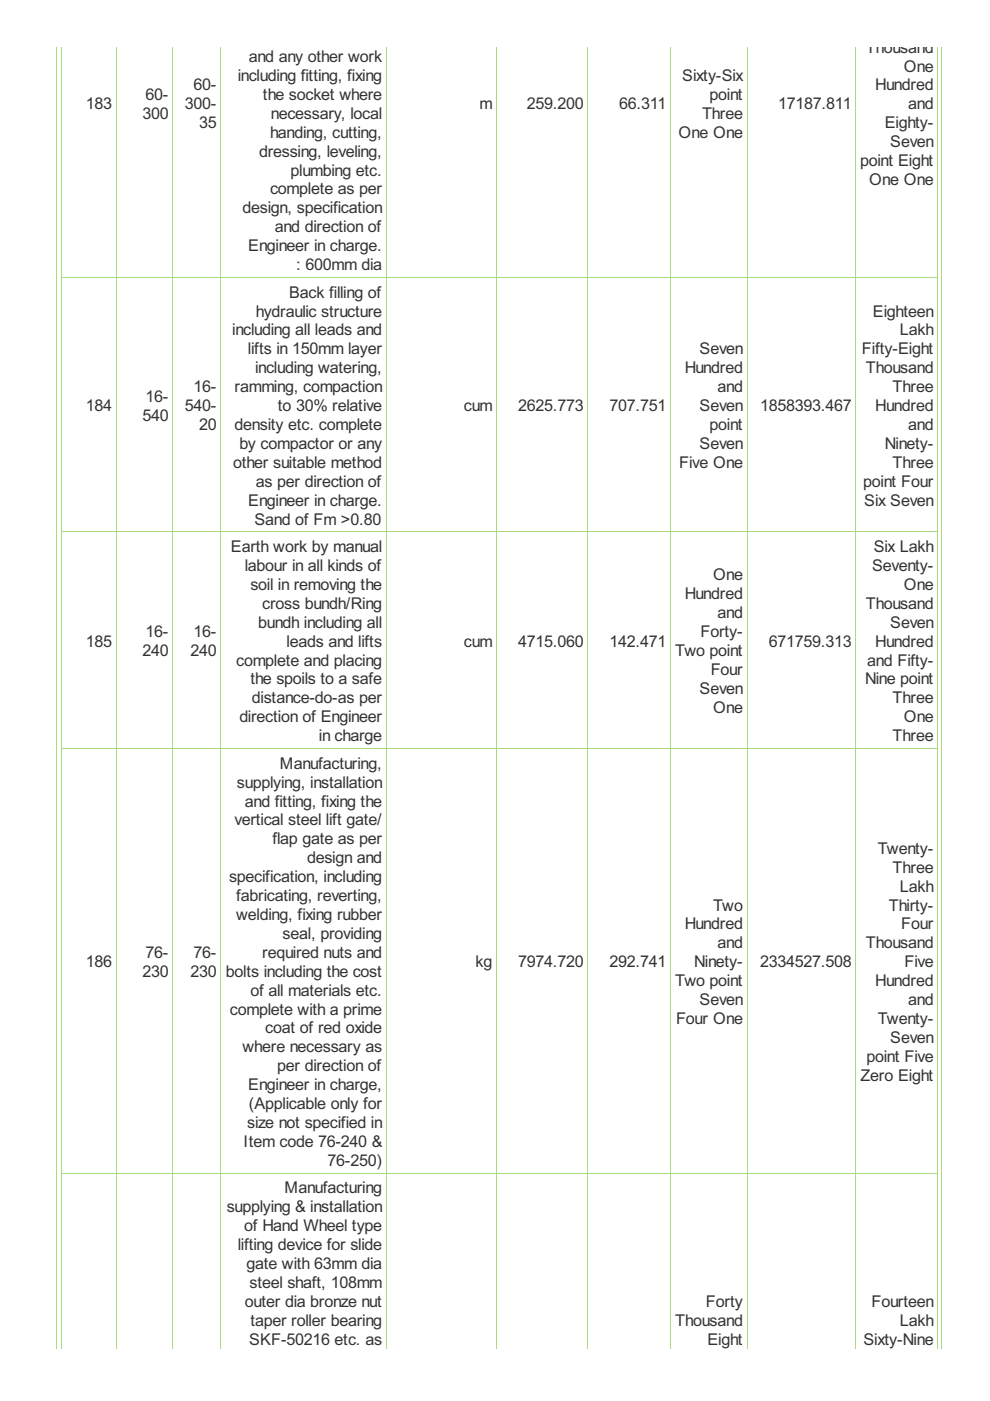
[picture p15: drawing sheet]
<svg xmlns="http://www.w3.org/2000/svg" width="210mm" height="297mm" viewBox="0 0 210 297" stroke-linecap="round" stroke-linejoin="round" font-family="sans-serif">
<defs><g id="words">
<g font-size="3.8" fill="#333">
<text x="183.6" y="11.2">Thousand</text>
<text x="50.4" y="17.2">including fitting, fixing</text>
<text x="52.7" y="13.2">and any other work</text>
<text x="144.7" y="17.2">Sixty-Six</text>
<text x="191.6" y="15.2">One</text>
<text x="18.2" y="23.2">183</text>
<text x="30.9" y="21.2">60-</text>
<text x="39.2" y="23.2">300-</text>
<text x="41.1" y="19.2">60-</text>
<text x="55.8" y="21.2">the socket where</text>
<text x="101.7" y="23.2">m</text>
<text x="111.7" y="23.2">259.200</text>
<text x="131.2" y="23.2">66.311</text>
<text x="150.5" y="21.2">point</text>
<text x="165" y="23.2">17187.811</text>
<text x="185.6" y="19.2">Hundred</text>
<text x="192.5" y="23.2">and</text>
<text x="30.2" y="25.2">300</text>
<text x="42.2" y="27.2">35</text>
<text x="57.3" y="29.2">handing, cutting,</text>
<text x="57.4" y="25.2">necessary, local</text>
<text x="143.8" y="29.2">One One</text>
<text x="148.8" y="25.2">Three</text>
<text x="187.6" y="27.2">Eighty-</text>
<text x="54.9" y="33.2">dressing, leveling,</text>
<text x="182.4" y="35.2">point Eight</text>
<text x="188.8" y="31.2">Seven</text>
<text x="57.3" y="41.2">complete as per</text>
<text x="61.6" y="37.2">plumbing etc.</text>
<text x="184.3" y="39.2">One One</text>
<text x="51.4" y="45.2">design, specification</text>
<text x="52.6" y="53.2">Engineer in charge.</text>
<text x="58.3" y="49.2">and direction of</text>
<text x="62.8" y="57.3">: 600mm dia</text>
<text x="61.3" y="63.1">Back filling of</text>
<text x="49.2" y="71.1">including all leads and</text>
<text x="54.3" y="67.1">hydraulic structure</text>
<text x="185.1" y="67.1">Eighteen</text>
<text x="190.8" y="71.1">Lakh</text>
<text x="52.6" y="75.1">lifts in 150mm layer</text>
<text x="148.3" y="75.1">Seven</text>
<text x="182.7" y="75.1">Fifty-Eight</text>
<text x="41.1" y="83.1">16-</text>
<text x="49.7" y="83.1">ramming, compaction</text>
<text x="54.1" y="79.1">including watering,</text>
<text x="145.2" y="79.1">Hundred</text>
<text x="152.1" y="83.1">and</text>
<text x="183.6" y="79.1">Thousand</text>
<text x="189.3" y="83.1">Three</text>
<text x="18.2" y="87.2">184</text>
<text x="30.2" y="89.2">540</text>
<text x="30.9" y="85.2">16-</text>
<text x="39.2" y="87.2">540-</text>
<text x="58.9" y="87.2">to 30% relative</text>
<text x="98.3" y="87.2">cum</text>
<text x="109.9" y="87.2">2625.773</text>
<text x="129.2" y="87.2">707.751</text>
<text x="148.3" y="87.2">Seven</text>
<text x="161.1" y="87.2">1858393.467</text>
<text x="185.6" y="87.2">Hundred</text>
<text x="42.2" y="91.2">20</text>
<text x="49.7" y="91.2">density etc. complete</text>
<text x="50.7" y="95.2">by compactor or any</text>
<text x="148.3" y="95.2">Seven</text>
<text x="150.5" y="91.2">point</text>
<text x="187.6" y="95.2">Ninety-</text>
<text x="192.5" y="91.2">and</text>
<text x="49.4" y="99.2">other suitable method</text>
<text x="144" y="99.2">Five One</text>
<text x="189.3" y="99.2">Three</text>
<text x="52.6" y="107.2">Engineer in charge.</text>
<text x="54.3" y="103.2">as per direction of</text>
<text x="183" y="103.2">point Four</text>
<text x="183.3" y="107.2">Six Seven</text>
<text x="54" y="111.2">Sand of Fm &gt;0.80</text>
<text x="49" y="117.1">Earth work by manual</text>
<text x="185.3" y="117.1">Six Lakh</text>
<text x="51.9" y="121.1">labour in all kinds of</text>
<text x="53.1" y="125.1">soil in removing the</text>
<text x="151.2" y="123.1">One</text>
<text x="184.9" y="121.1">Seventy-</text>
<text x="191.6" y="125.1">One</text>
<text x="55.6" y="129.1">cross bundh/Ring</text>
<text x="145.2" y="127.1">Hundred</text>
<text x="152.1" y="131.1">and</text>
<text x="183.6" y="129.1">Thousand</text>
<text x="18.2" y="137.1">185</text>
<text x="30.9" y="135.1">16-</text>
<text x="41.1" y="135.1">16-</text>
<text x="54.8" y="133.1">bundh including all</text>
<text x="60.8" y="137.1">leads and lifts</text>
<text x="98.3" y="137.1">cum</text>
<text x="109.9" y="137.1">4715.060</text>
<text x="129.2" y="137.1">142.471</text>
<text x="148.5" y="135.1">Forty-</text>
<text x="163" y="137.1">671759.313</text>
<text x="185.6" y="137.1">Hundred</text>
<text x="188.8" y="133.1">Seven</text>
<text x="30.2" y="139.1">240</text>
<text x="40.4" y="139.1">240</text>
<text x="50.1" y="141.1">complete and placing</text>
<text x="143.2" y="139.1">Two point</text>
<text x="150.7" y="143.1">Four</text>
<text x="183.9" y="141.1">and Fifty-</text>
<text x="53.1" y="145.1">the spoils to a safe</text>
<text x="53.4" y="149.1">distance-do-as per</text>
<text x="148.3" y="147.1">Seven</text>
<text x="183.4" y="145.1">Nine point</text>
<text x="189.3" y="149.1">Three</text>
<text x="50.7" y="153.1">direction of Engineer</text>
<text x="151.2" y="151.1">One</text>
<text x="191.6" y="153.1">One</text>
<text x="67.6" y="157.1">in charge</text>
<text x="189.3" y="157.1">Three</text>
<text x="50.2" y="167">supplying, installation</text>
<text x="59.3" y="163">Manufacturing,</text>
<text x="51.9" y="171">and fitting, fixing the</text>
<text x="49.7" y="175">vertical steel lift gate/</text>
<text x="57.8" y="179">flap gate as per</text>
<text x="65.1" y="183">design and</text>
<text x="186.1" y="181">Twenty-</text>
<text x="189.3" y="185">Three</text>
<text x="48.6" y="187">specification, including</text>
<text x="50.1" y="191">fabricating, reverting,</text>
<text x="190.8" y="189">Lakh</text>
<text x="50.1" y="195.1">welding, fixing rubber</text>
<text x="145.2" y="197.1">Hundred</text>
<text x="151.2" y="193">Two</text>
<text x="188.4" y="193">Thirty-</text>
<text x="191.1" y="197.1">Four</text>
<text x="30.9" y="203.1">76-</text>
<text x="41.1" y="203.1">76-</text>
<text x="55.6" y="203.1">required nuts and</text>
<text x="59.9" y="199.1">seal, providing</text>
<text x="152.1" y="201.1">and</text>
<text x="183.6" y="201.1">Thousand</text>
<text x="18.2" y="205.1">186</text>
<text x="30.2" y="207.1">230</text>
<text x="40.4" y="207.1">230</text>
<text x="47.9" y="207.1">bolts including the cost</text>
<text x="100.9" y="205.1">kg</text>
<text x="109.9" y="205.1">7974.720</text>
<text x="129.2" y="205.1">292.741</text>
<text x="143.2" y="209.1">Two point</text>
<text x="147.2" y="205.1">Ninety-</text>
<text x="161.1" y="205.1">2334527.508</text>
<text x="185.6" y="209.1">Hundred</text>
<text x="191.8" y="205.1">Five</text>
<text x="48.7" y="215.1">complete with a prime</text>
<text x="53.1" y="211.1">of all materials etc.</text>
<text x="148.3" y="213.1">Seven</text>
<text x="192.5" y="213.1">and</text>
<text x="56.3" y="219.1">coat of red oxide</text>
<text x="143.3" y="217.1">Four One</text>
<text x="186.1" y="217.1">Twenty-</text>
<text x="188.8" y="221.1">Seven</text>
<text x="51.4" y="223.1">where necessary as</text>
<text x="58.8" y="227.1">per direction of</text>
<text x="183.7" y="225.1">point Five</text>
<text x="52.6" y="231.1">Engineer in charge,</text>
<text x="182.4" y="229.1">Zero Eight</text>
<text x="52.4" y="239.1">size not specified in</text>
<text x="52.7" y="235.1">(Applicable only for</text>
<text x="51.6" y="243.2">Item code 76-240 &amp;</text>
<text x="69.5" y="247.2">76-250)</text>
<text x="48.1" y="257">supplying &amp; installation</text>
<text x="60.3" y="253">Manufacturing</text>
<text x="51.7" y="261">of Hand Wheel type</text>
<text x="50.4" y="265">lifting device for slide</text>
<text x="52.2" y="269">gate with 63mm dia</text>
<text x="52.9" y="273.1">steel shaft, 108mm</text>
<text x="51.9" y="277.1">outer dia bronze nut</text>
<text x="53.1" y="281.1">taper roller bearing</text>
<text x="143.2" y="281.1">Thousand</text>
<text x="149.7" y="277.1">Forty</text>
<text x="184.8" y="277.1">Fourteen</text>
<text x="190.8" y="281.1">Lakh</text>
<text x="52.8" y="285.1">SKF-50216 etc. as</text>
<text x="150" y="285.1">Eight</text>
<text x="183.1" y="285.1">Sixty-Nine</text>
</g>
</g></defs>
<g fill="none" stroke="#a8da7f" stroke-width=".21">
<path d="M12.1 9.9v276.1M13.1 9.9v276.1M24.6 9.9v276.1M36.6 9.9v276.1M46.8 9.9v276.1M81.9 9.9v276.1M105.3 9.9v276.1M124.7 9.9v276.1M142.2 9.9v276.1M158.4 9.9v276.1M181.4 9.9v276.1M198.8 9.9v276.1"/>
<path d="M199.6 9.9v276.1M13 58.8h185.9M13 112.8h185.9M13 158.7h185.9M13 248.7h185.9"/>
</g>
<use href="#words"/>
</svg>
